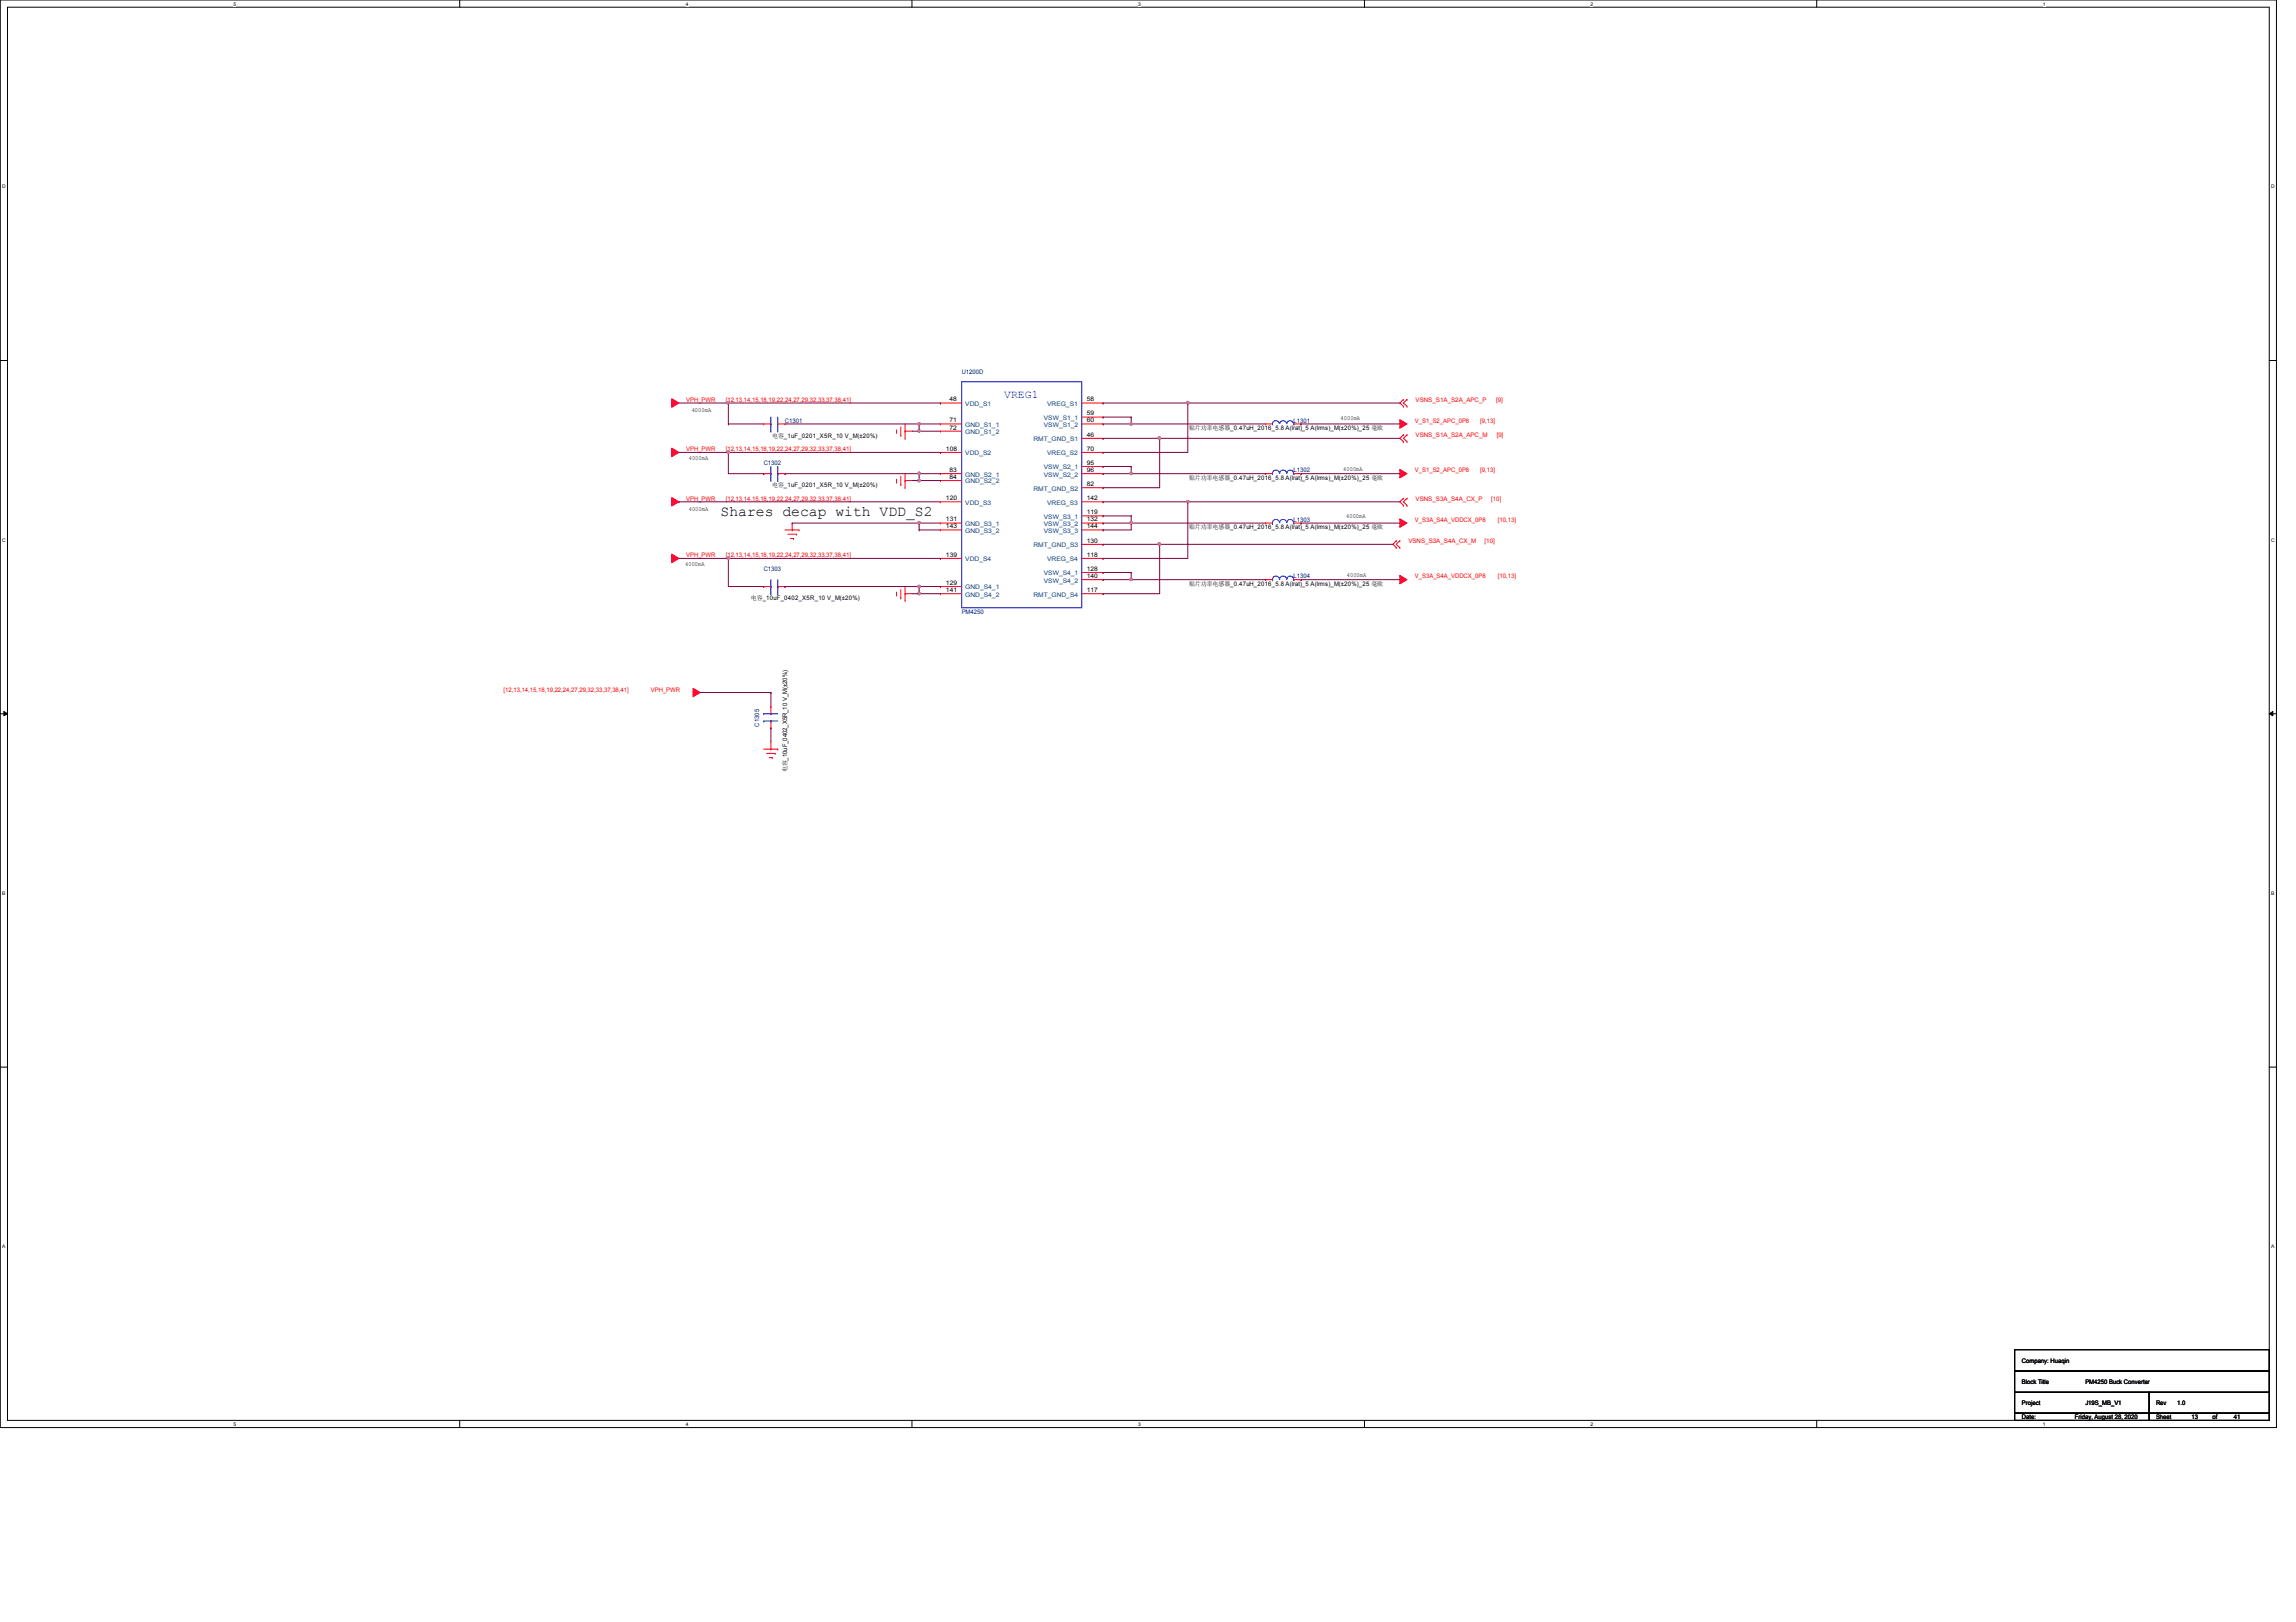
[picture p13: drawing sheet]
<svg xmlns="http://www.w3.org/2000/svg" width="297mm" height="210mm" viewBox="0 0 297 210" stroke-linecap="round" stroke-linejoin="round" font-family="sans-serif">
<defs><g id="words">
<text font-size="1.9" x="93.2" y="66.8">Shares decap with VDD_S2</text>
<text font-size="1.4" fill="#00f" x="129.9" y="51.5">VREG1</text>
<g font-size=".8" fill="#f00">
<text x="88.8" y="52">VPH_PWR</text>
<text x="93.9" y="52">[12,13,14,15,18,19,22,24,27,29,32,33,37,38,41]</text>
<text x="183.1" y="52">VSNS_S1A_S2A_APC_P</text>
<text x="193.5" y="52">[9]</text>
<text x="88.8" y="58.4">VPH_PWR</text>
<text x="93.9" y="58.4">[12,13,14,15,18,19,22,24,27,29,32,33,37,38,41]</text>
<text x="183" y="54.7">V_S1_S2_APC_0P8</text>
<text x="183.1" y="56.6">VSNS_S1A_S2A_APC_M</text>
<text x="191.5" y="54.7">[9,13]</text>
<text x="193.6" y="56.6">[9]</text>
<text x="88.8" y="64.8">VPH_PWR</text>
<text x="93.9" y="64.8">[12,13,14,15,18,19,22,24,27,29,32,33,37,38,41]</text>
<text x="183" y="61.1">V_S1_S2_APC_0P8</text>
<text x="183.1" y="64.8">VSNS_S3A_S4A_CX_P</text>
<text x="191.5" y="61.1">[9,13]</text>
<text x="192.9" y="64.8">[10]</text>
<text x="182.2" y="70.3">VSNS_S3A_S4A_CX_M</text>
<text x="183" y="67.5">V_S3A_S4A_VDDCX_0P8</text>
<text x="192.1" y="70.3">[10]</text>
<text x="193.8" y="67.5">[10,13]</text>
<text x="88.8" y="72.1">VPH_PWR</text>
<text x="93.9" y="72.1">[12,13,14,15,18,19,22,24,27,29,32,33,37,38,41]</text>
<text x="183" y="74.8">V_S3A_S4A_VDDCX_0P8</text>
<text x="193.8" y="74.8">[10,13]</text>
<text x="65.1" y="89.5">[12,13,14,15,18,19,22,24,27,29,32,33,37,38,41]</text>
<text x="84.2" y="89.5">VPH_PWR</text>
</g>
<g font-size=".8">
<text x="89.5" y="53.3">4000mA</text>
<text x="122.8" y="51.9">48</text>
<text x="140.6" y="51.9">58</text>
<text x="140.6" y="53.8">59</text>
<text x="89.1" y="59.5">4000mA</text>
<text x="99.9" y="56.6">电电_1uF_0201_X5R_10 V_M(±20%)</text>
<text x="122.4" y="58.3">108</text>
<text x="122.8" y="54.7">71</text>
<text x="122.8" y="55.6">72</text>
<text x="140.6" y="54.7">60</text>
<text x="140.6" y="56.5">46</text>
<text x="140.6" y="58.3">70</text>
<text x="153.8" y="55.6">贴贴贴贴电贴贴_0.47uH_2016_5.8 A(lrat)_5 A(lrms)_M(±20%)_25 毫毫</text>
<text x="173.4" y="54.4">4000mA</text>
<text x="99.9" y="63">电电_1uF_0201_X5R_10 V_M(±20%)</text>
<text x="122.4" y="64.7">120</text>
<text x="122.8" y="61.1">83</text>
<text x="122.8" y="62">84</text>
<text x="140.6" y="60.2">95</text>
<text x="140.6" y="61.1">96</text>
<text x="140.6" y="62.9">82</text>
<text x="140.6" y="64.7">142</text>
<text x="153.8" y="62.1">贴贴贴贴电贴贴_0.47uH_2016_5.8 A(lrat)_5 A(lrms)_M(±20%)_25 毫毫</text>
<text x="173.8" y="61">4000mA</text>
<text x="89.1" y="66.2">4000mA</text>
<text x="122.4" y="67.5">131</text>
<text x="122.4" y="68.4">143</text>
<text x="140.6" y="66.5">119</text>
<text x="140.6" y="67.5">132</text>
<text x="140.6" y="68.4">144</text>
<text x="140.6" y="70.2">130</text>
<text x="153.8" y="68.5">贴贴贴贴电贴贴_0.47uH_2016_5.8 A(lrat)_5 A(lrms)_M(±20%)_25 毫毫</text>
<text x="174.2" y="67.1">4000mA</text>
<text x="88.6" y="73.2">4000mA</text>
<text x="97.2" y="77.6">电电_10uF_0402_X5R_10 V_M(±20%)</text>
<text x="122.4" y="72.1">139</text>
<text x="122.4" y="75.7">129</text>
<text x="122.4" y="76.6">141</text>
<text x="140.6" y="72.1">118</text>
<text x="140.6" y="73.9">128</text>
<text x="140.6" y="74.8">140</text>
<text x="140.6" y="76.6">117</text>
<text x="153.8" y="75.8">贴贴贴贴电贴贴_0.47uH_2016_5.8 A(lrat)_5 A(lrms)_M(±20%)_25 毫毫</text>
<text x="174.2" y="74.7">4000mA</text>
<text x="101.9" y="99.9" transform="rotate(-90 101.9 99.9)">电电_10uF_0402_X5R_10 V_M(±20%)</text>
<text x="261.6" y="179.1">Block Title</text>
<text x="261.6" y="176.4">Company: Huaqin</text>
<text x="269.8" y="179.1">PM4250 Buck Converter</text>
<text x="261.6" y="181.8">Project</text>
<text x="261.6" y="183.6">Date:</text>
<text x="268.4" y="183.6">Friday, August 28, 2020</text>
<text x="269.8" y="181.8">J19S_MB_V1</text>
<text x="278.9" y="181.8">Rev</text>
<text x="278.9" y="183.6">Sheet</text>
<text x="281.7" y="181.8">1.0</text>
<text x="283.5" y="183.6">13</text>
<text x="286.3" y="183.6">of</text>
<text x="289" y="183.6">41</text>
</g>
<g font-size=".8" fill="#000080">
<text x="124.4" y="48.3">U1200D</text>
<text x="101.6" y="54.7">C1301</text>
<text x="167.3" y="54.7">L1301</text>
<text x="98.8" y="60.2">C1302</text>
<text x="167.3" y="61.1">L1302</text>
<text x="167.3" y="67.5">L1303</text>
<text x="98.8" y="73.9">C1303</text>
<text x="167.3" y="74.8">L1304</text>
<text x="124.4" y="79.4">PM4250</text>
<text x="98.2" y="94" transform="rotate(-90 98.2 94)">C1305</text>
</g>
<g font-size=".8" fill="#004080">
<text x="124.9" y="52.5">VDD_S1</text>
<text x="135.5" y="52.5">VREG_S1</text>
<text x="124.9" y="55.2">GND_S1_1</text>
<text x="124.9" y="56.2">GND_S1_2</text>
<text x="124.9" y="58.9">VDD_S2</text>
<text x="133.7" y="57.1">RMT_GND_S1</text>
<text x="135" y="54.4">VSW_S1_1</text>
<text x="135" y="55.2">VSW_S1_2</text>
<text x="135.5" y="58.9">VREG_S2</text>
<text x="124.9" y="61.7">GND_S2_1</text>
<text x="124.9" y="62.6">GND_S2_2</text>
<text x="124.9" y="65.3">VDD_S3</text>
<text x="133.7" y="63.5">RMT_GND_S2</text>
<text x="135" y="60.7">VSW_S2_1</text>
<text x="135" y="61.7">VSW_S2_2</text>
<text x="135.5" y="65.3">VREG_S3</text>
<text x="124.9" y="68.1">GND_S3_1</text>
<text x="124.9" y="69">GND_S3_2</text>
<text x="133.7" y="70.8">RMT_GND_S3</text>
<text x="135" y="67.1">VSW_S3_1</text>
<text x="135" y="68.1">VSW_S3_2</text>
<text x="135" y="69">VSW_S3_3</text>
<text x="124.9" y="72.6">VDD_S4</text>
<text x="124.9" y="76.3">GND_S4_1</text>
<text x="124.9" y="77.2">GND_S4_2</text>
<text x="133.7" y="77.2">RMT_GND_S4</text>
<text x="135" y="74.5">VSW_S4_1</text>
<text x="135" y="75.4">VSW_S4_2</text>
<text x="135.5" y="72.6">VREG_S4</text>
</g>
<g font-size=".6">
<text x="30.2" y=".7">5</text>
<text x="88.7" y=".7">4</text>
<text x="147.2" y=".7">3</text>
<text x="205.8" y=".7">2</text>
<text x="264.3" y=".7">1</text>
<text x=".3" y="24.4">D</text>
<text x="293.8" y="24.4">D</text>
<text x=".3" y="70.1">C</text>
<text x="293.8" y="70.1">C</text>
<text x=".3" y="115.8">B</text>
<text x="293.8" y="115.8">B</text>
<text x=".3" y="161.5">A</text>
<text x="293.8" y="161.5">A</text>
<text x="30.2" y="184.5">5</text>
<text x="88.7" y="184.5">4</text>
<text x="147.2" y="184.5">3</text>
<text x="205.8" y="184.5">2</text>
<text x="264.3" y="184.5">1</text>
</g>
</g></defs>
<path d="M0 0h294.5v184.7h-294.5zM1 .9h292.6v182.9h-292.6z" fill="none" stroke="#000" stroke-width=".13"/>
<g fill="#fff">
<path d="M30.2 .1h.4v.7h-.4z"/>
<path d="M30.2 183.9h.4v.8h-.4z"/>
</g>
<path d="M59.5 0v.9M59.5 183.8v.9" fill="none" stroke="#000" stroke-width=".13"/>
<g fill="#fff">
<path d="M88.7 .1h.4v.7h-.4z"/>
<path d="M88.7 183.9h.4v.8h-.4z"/>
</g>
<path d="M118 0v.9M118 183.8v.9" fill="none" stroke="#000" stroke-width=".13"/>
<g fill="#fff">
<path d="M147.2 .1h.4v.7h-.4z"/>
<path d="M147.2 183.9h.4v.8h-.4z"/>
</g>
<path d="M176.5 0v.9M176.5 183.8v.9" fill="none" stroke="#000" stroke-width=".13"/>
<g fill="#fff">
<path d="M205.8 .1h.3v.7h-.3z"/>
<path d="M205.8 183.9h.3v.8h-.3z"/>
</g>
<path d="M235 0v.9M235 183.8v.9" fill="none" stroke="#000" stroke-width=".13"/>
<g fill="#fff">
<path d="M264.3 .1h.3v.7h-.3z"/>
<path d="M264.3 183.9h.3v.8h-.3z"/>
<path d="M.3 23.8h.5v.7h-.5z"/>
<path d="M293.8 23.8h.5v.7h-.5z"/>
<path d="M.3 69.5h.5v.7h-.5z"/>
<path d="M293.8 69.5h.5v.7h-.5z"/>
</g>
<path d="M0 46.7h1M293.6 46.7h.9" fill="none" stroke="#000" stroke-width=".13"/>
<g fill="#fff">
<path d="M.3 115.2h.4v.8h-.4z"/>
<path d="M293.8 115.2h.5v.8h-.5z"/>
</g>
<path d="M0 92.4h1M.5 92.1l.5 .3-.5 .2zM293.6 92.4l.4-.3v.5zM293.6 92.4h.9" fill="none" stroke="#000" stroke-width=".13"/>
<path d="M.5 92.1l.5 .3-.5 .2zM293.6 92.4l.4-.3v.5z" fill="#000"/>
<g fill="#fff">
<path d="M.3 161h.4v.7h-.4z"/>
<path d="M293.8 161h.4v.7h-.4z"/>
</g>
<path d="M0 138.1h1M293.6 138.1h.9" fill="none" stroke="#000" stroke-width=".13"/>
<g fill="none" stroke="#f00" stroke-width=".13">
<path d="M116 56h.1M116 55.6v.4M116.5 56.3h.1M116.5 55.2v1.1M117.1 55.8h.1M117.1 56.7h.1M117.1 55.8h.9M117.1 54.9v1.8M101.6 68.6h1.8M101.9 69.1h1.1M102.3 69.7h.4M102.5 68.6h.1"/>
<path d="M102.5 67.7v.9M102.7 69.7h.1M103 69.1h.1M103.4 68.6h.1M116 62.4h.1M116 77h.1M116 62v.4M116 76.6v.4M116.5 62.7h.1M116.5 77.4h.1M116.5 61.6v1.1M116.5 76.3v1.1"/>
<path d="M117.1 62.2h.1M117.1 63.1h.1M117.1 76.8h.1M117.1 77.7h.1M117.1 61.3v1.8M117.1 75.9v1.8M117.1 62.2h.9M117.1 76.8h.9M98.8 96.9h1.8M99.2 97.5h1.1M99.5 98h.4M99.7 96.9h.1"/>
<path d="M99.7 96v.9M99.9 98h.1M100.3 97.5h.1M100.6 96.9h.1"/>
</g>
<path d="M86.9 51.6l.9 .6-.9 .5z" fill-rule="evenodd" fill="#f00"/>
<path d="M86.9 51.6l.9 .6-.9 .5z" fill="none" stroke="#f00" stroke-width=".13"/>
<path d="M86.9 58l.9 .5-.9 .6z" fill-rule="evenodd" fill="#f00"/>
<path d="M86.9 58l.9 .5-.9 .6z" fill="none" stroke="#f00" stroke-width=".13"/>
<path d="M86.9 64.4l.9 .5-.9 .6z" fill-rule="evenodd" fill="#f00"/>
<path d="M86.9 64.4l.9 .5-.9 .6z" fill="none" stroke="#f00" stroke-width=".13"/>
<path d="M86.9 71.7l.9 .6-.9 .5z" fill-rule="evenodd" fill="#f00"/>
<path d="M181.6 51.7h.1M181.6 52.6h.1M181.6 51.7l-.5 .5 .5 .4M182 52.6h.1M182 51.7h.1M182 51.7l-.4 .5 .4 .4M86.9 71.7l.9 .6-.9 .5z" fill="none" stroke="#f00" stroke-width=".13"/>
<path d="M181.1 54.3l.9 .6-.9 .5z" fill-rule="evenodd" fill="#f00"/>
<path d="M181.1 54.3l.9 .6-.9 .5zM181.6 56.3h.1M181.6 57.1h.1M181.6 56.3l-.5 .4 .5 .4M182 57.1h.1M182 56.3h.1M182 56.3l-.4 .4 .4 .4" fill="none" stroke="#f00" stroke-width=".13"/>
<path d="M181.1 60.7l.9 .6-.9 .5z" fill-rule="evenodd" fill="#f00"/>
<path d="M181.1 60.7l.9 .6-.9 .5zM181.6 64.5h.1M181.6 65.4h.1M181.6 64.5l-.5 .4 .5 .5M182 65.4h.1M182 64.5h.1M182 64.5l-.4 .4 .4 .5" fill="none" stroke="#f00" stroke-width=".13"/>
<path d="M181.1 67.1l.9 .6-.9 .5z" fill-rule="evenodd" fill="#f00"/>
<path d="M180.6 70h.1M180.6 70.9h.1M180.6 70l-.4 .4 .4 .5M181.1 67.1l.9 .6-.9 .5zM181.1 70.9h.1M181.1 70h.1M181.1 70l-.5 .4 .5 .5" fill="none" stroke="#f00" stroke-width=".13"/>
<path d="M181.1 74.5l.9 .5-.9 .6z" fill-rule="evenodd" fill="#f00"/>
<path d="M181.1 74.5l.9 .5-.9 .6z" fill="none" stroke="#f00" stroke-width=".13"/>
<path d="M89.7 89.1l.9 .5-.9 .6z" fill-rule="evenodd" fill="#f00"/>
<g fill="none" stroke="#f00" stroke-width=".13">
<path d="M98.8 54.9h.1M98.8 54.9h.9M100.6 54.9h1M101.6 54.9h.1M121.7 52.2h.1M121.7 54.9h.1M121.7 55.8h.1M121.7 58.5h.1M121.7 54.9h2.7M121.7 52.2h2.7M121.7 55.8h2.7M121.7 58.5h2.7"/>
<path d="M140 54.9h2.7M140 52.2h2.7M140 58.5h2.7M140 54h2.7M140 56.7h2.7M142.7 52.2h.1M142.7 54h.1M142.7 54.9h.1M142.7 56.7h.1M142.7 58.5h.1M163.7 54.9h.1M163.7 54.9h.9"/>
<path d="M167.4 54.9h.9M168.3 54.9h.1M98.8 75.9h.1M98.8 61.3h.1M98.8 75.9h.9M98.8 61.3h.9M100.6 75.9h1M100.6 61.3h1M101.6 75.9h.1M101.6 61.3h.1M121.7 61.3h.1M121.7 62.2h.1"/>
<path d="M121.7 64.9h.1M121.7 67.7h.1M121.7 68.6h.1M121.7 72.3h.1M121.7 75.9h.1M121.7 76.8h.1M121.7 75.9h2.7M121.7 61.3h2.7M121.7 62.2h2.7M121.7 64.9h2.7M121.7 67.7h2.7M121.7 68.6h2.7"/>
<path d="M121.7 72.3h2.7M121.7 76.8h2.7M140 75h2.7M140 61.3h2.7M140 64.9h2.7M140 67.7h2.7M140 68.6h2.7M140 72.3h2.7M140 76.8h2.7M140 60.4h2.7M140 63.1h2.7M140 66.8h2.7"/>
<path d="M140 70.4h2.7M140 74.1h2.7M142.7 60.4h.1M142.7 61.3h.1M142.7 63.1h.1M142.7 64.9h.1M142.7 66.8h.1M142.7 67.7h.1M142.7 68.6h.1M142.7 70.4h.1M142.7 72.3h.1M142.7 74.1h.1"/>
<path d="M142.7 75h.1M142.7 76.8h.1M163.7 75h.1M163.7 67.7h.1M163.7 61.3h.1M163.7 75h.9M163.7 61.3h.9M163.7 67.7h.9M167.4 75h.9M167.4 61.3h.9M167.4 67.7h.9M168.3 75h.1"/>
<path d="M168.3 67.7h.1M168.3 61.3h.1M89.7 89.1l.9 .5-.9 .6zM99.7 91.4h.1M99.7 94.2h.1M99.7 91.4v1M99.7 93.3v.9"/>
</g>
<path d="M260.6 174.7h33v2.7h-33zM260.6 177.4h33v2.8h-33zM260.6 180.2h17.4v2.7h-17.4zM260.6 182.9h17.4v.9h-17.4zM278 182.9h15.6v.9h-15.6zM278 180.2h15.6v2.7h-15.6z" fill="none" stroke="#000" stroke-width=".13"/>
<g fill="none" stroke="#00f" stroke-width=".13">
<path d="M99.7 54.9h.1M99.7 55.8h.1M99.7 54v1.8M100.6 55.8h.1M100.6 54.9h.1M100.6 54v1.8M124.4 49.4h15.6v29.3h-15.6zM164.6 54.9h.1M164.6 54.8a.45 .45 0 0 1 .5-.4 .45 .45 0 0 1 .4 .4M165.6 54.8a.45 .45 0 0 1 .4-.4 .45 .45 0 0 1 .5 .4M166.5 54.8a.43 .43 0 0 1 .4-.4 .43 .43 0 0 1 .4 .4M167.4 54.9h.1"/>
<path d="M99.7 75.9h.1M99.7 76.8h.1M99.7 61.3h.1M99.7 62.2h.1M99.7 60.4v1.8M99.7 75v1.8M100.6 76.8h.1M100.6 75.9h.1M100.6 62.2h.1M100.6 61.3h.1M100.6 60.4v1.8M100.6 75v1.8"/>
<path d="M164.6 75h.1M164.6 75a.45 .45 0 0 1 .5-.5 .45 .45 0 0 1 .4 .5M164.6 67.7h.1M164.6 67.6a.45 .45 0 0 1 .5-.4 .45 .45 0 0 1 .4 .4M164.6 61.3h.1M164.6 61.3a.45 .45 0 0 1 .5-.5 .45 .45 0 0 1 .4 .5M165.6 75a.45 .45 0 0 1 .4-.5 .45 .45 0 0 1 .5 .5M165.6 67.6a.45 .45 0 0 1 .4-.4 .45 .45 0 0 1 .5 .4M165.6 61.3a.45 .45 0 0 1 .4-.5 .45 .45 0 0 1 .5 .5M166.5 75a.42 .42 0 0 1 .4-.5 .42 .42 0 0 1 .4 .5M166.5 67.6a.42 .42 0 0 1 .4-.4 .42 .42 0 0 1 .4 .4M166.5 61.3a.42 .42 0 0 1 .4-.5 .42 .42 0 0 1 .4 .5"/>
<path d="M167.4 75h.1M167.4 67.7h.1M167.4 61.3h.1M98.8 92.4h.1M98.8 93.3h.1M98.8 92.4h1.8M98.8 93.3h1.8M99.7 92.4h.1M99.7 93.3h.1"/>
</g>
<path d="M87.8 52.2h6.4M87.8 58.5h6.4M94.2 52.2h.1M94.2 58.5h.1M101.6 54.9h17.3M118.9 54.9h.1M87.8 64.9h.1M87.8 64.9h33.9M87.8 72.3h6.4M94.2 72.3h.1" fill="none" stroke="#800040" stroke-width=".13"/>
<path d="M118.8 54.7h.2v.3h-.2z" fill-rule="evenodd" fill="#f0f"/>
<path d="M118.8 54.7h.2v.3h-.2z" fill="none" stroke="#f0f" stroke-width=".13"/>
<path d="M118.9 55.8h.1M118.9 55.8h2.8" fill="none" stroke="#800040" stroke-width=".13"/>
<path d="M118.8 55.7h.2v.2h-.2z" fill-rule="evenodd" fill="#f0f"/>
<path d="M118.8 55.7h.2v.2h-.2z" fill="none" stroke="#f0f" stroke-width=".13"/>
<path d="M118.9 54.9h.1M118.9 54.9h2.8M101.6 61.3h.1M101.6 61.3h17.3" fill="none" stroke="#800040" stroke-width=".13"/>
<path d="M118.8 61.1h.2v.3h-.2z" fill-rule="evenodd" fill="#f0f"/>
<path d="M118.8 61.1h.2v.3h-.2z" fill="none" stroke="#f0f" stroke-width=".13"/>
<path d="M118.9 61.3h.1M118.9 62.2h.1M118.9 61.3h2.8M118.9 61.3v.9M118.9 62.2h2.8" fill="none" stroke="#800040" stroke-width=".13"/>
<path d="M118.8 62.1h.2v.2h-.2z" fill-rule="evenodd" fill="#f0f"/>
<path d="M118.8 62.1h.2v.2h-.2z" fill="none" stroke="#f0f" stroke-width=".13"/>
<path d="M102.5 67.7h.1M102.5 67.7h16.4" fill="none" stroke="#800040" stroke-width=".13"/>
<path d="M118.8 67.5h.2v.3h-.2z" fill-rule="evenodd" fill="#f0f"/>
<path d="M118.8 67.5h.2v.3h-.2z" fill="none" stroke="#f0f" stroke-width=".13"/>
<path d="M101.6 75.9h.1M101.6 75.9h17.3M118.9 67.7h.1M118.9 68.6h.1M118.9 67.7h2.8M118.9 67.7v.9M118.9 68.6h2.8" fill="none" stroke="#800040" stroke-width=".13"/>
<path d="M118.8 75.8h.2v.2h-.2z" fill-rule="evenodd" fill="#f0f"/>
<path d="M118.8 75.8h.2v.2h-.2z" fill="none" stroke="#f0f" stroke-width=".13"/>
<path d="M118.9 76.8h.1M118.9 76.8h2.8" fill="none" stroke="#800040" stroke-width=".13"/>
<path d="M118.8 76.7h.2v.2h-.2z" fill-rule="evenodd" fill="#f0f"/>
<path d="M118.8 76.7h.2v.2h-.2z" fill="none" stroke="#f0f" stroke-width=".13"/>
<path d="M142.7 52.2h.1M142.7 52.2h11M118.9 75.9h.1M118.9 75.9v.9M118.9 75.9h2.8" fill="none" stroke="#800040" stroke-width=".13"/>
<path d="M153.5 52h.3v.2h-.3z" fill-rule="evenodd" fill="#f0f"/>
<path d="M153.5 52h.3v.2h-.3z" fill="none" stroke="#f0f" stroke-width=".13"/>
<path d="M142.7 54.9h.1M142.7 54h.1M142.7 54.9h21M142.7 54h3.6M146.3 54h.1M146.3 54.9h.1M146.3 54v.9M168.3 54.9h.1M168.3 54.9h12.8" fill="none" stroke="#800040" stroke-width=".13"/>
<path d="M146.2 54.7h.3v.3h-.3z" fill-rule="evenodd" fill="#f0f"/>
<path d="M146.2 54.7h.3v.3h-.3z" fill="none" stroke="#f0f" stroke-width=".13"/>
<path d="M142.7 56.7h.1M142.7 56.7h7.3" fill="none" stroke="#800040" stroke-width=".13"/>
<path d="M149.9 56.6h.2v.2h-.2z" fill-rule="evenodd" fill="#f0f"/>
<path d="M149.9 56.6h.2v.2h-.2z" fill="none" stroke="#f0f" stroke-width=".13"/>
<path d="M142.7 60.4h.1M142.7 61.3h.1M142.7 60.4h3.6M142.7 61.3h21M146.3 60.4h.1M146.3 61.3h.1M146.3 60.4v.9" fill="none" stroke="#800040" stroke-width=".13"/>
<path d="M146.2 61.1h.3v.3h-.3z" fill-rule="evenodd" fill="#f0f"/>
<path d="M146.2 61.1h.3v.3h-.3z" fill="none" stroke="#f0f" stroke-width=".13"/>
<path d="M142.7 58.5h.1M150 56.7h.1M150 56.7v6.4h-7.3M150 56.7h31.1M153.7 52.2h.1M153.7 52.2v6.3h-11M153.7 52.2h27.4M142.7 63.1h.1M142.7 64.9h.1M142.7 64.9h11M168.3 61.3h.1M168.3 61.3h12.8" fill="none" stroke="#800040" stroke-width=".13"/>
<path d="M153.5 64.8h.3v.2h-.3z" fill-rule="evenodd" fill="#f0f"/>
<path d="M153.5 64.8h.3v.2h-.3z" fill="none" stroke="#f0f" stroke-width=".13"/>
<path d="M142.7 66.8h.1M142.7 67.7h.1M142.7 66.8h3.6M142.7 67.7h21M146.3 66.8h.1M146.3 67.7h.1M146.3 66.8v.9" fill="none" stroke="#800040" stroke-width=".13"/>
<path d="M146.2 67.5h.3v.3h-.3z" fill-rule="evenodd" fill="#f0f"/>
<path d="M146.2 67.5h.3v.3h-.3z" fill="none" stroke="#f0f" stroke-width=".13"/>
<path d="M142.7 70.4h.1M142.7 70.4h7.3M168.3 67.7h.1M168.3 67.7h12.8" fill="none" stroke="#800040" stroke-width=".13"/>
<path d="M149.9 70.3h.2v.2h-.2z" fill-rule="evenodd" fill="#f0f"/>
<path d="M149.9 70.3h.2v.2h-.2z" fill="none" stroke="#f0f" stroke-width=".13"/>
<path d="M142.7 68.6h.1M142.7 74.1h.1M142.7 75h.1M142.7 74.1h3.6M142.7 75h21M146.3 67.7h.1M146.3 74.1h.1M146.3 75h.1M146.3 67.7v.9h-3.6M146.3 74.1v.9" fill="none" stroke="#800040" stroke-width=".13"/>
<path d="M146.2 74.8h.3v.3h-.3z" fill-rule="evenodd" fill="#f0f"/>
<path d="M146.2 74.8h.3v.3h-.3z" fill="none" stroke="#f0f" stroke-width=".13"/>
<g fill="none" stroke="#800040" stroke-width=".13">
<path d="M94.2 54.9h.1M94.2 52.2h.1M94.2 54.9h4.6M94.2 52.2v2.7M94.2 52.2h27.5M118 55.8h.9M118.9 54.9h.1M118.9 55.8h.1M118.9 54.9v.9M121.7 52.2h.1M142.7 76.8h.1M142.7 72.3h.1"/>
<path d="M150 70.4h.1M150 70.4v6.4h-7.3M150 70.4h30.2M153.7 64.9h.1M153.7 64.9v7.4h-11M153.7 64.9h27.4M168.3 75h.1M168.3 75h12.8M90.6 89.6h9.1M99.7 89.6h.1M99.7 94.2h.1M99.7 89.6v1.8"/>
<path d="M99.7 94.2v1.8"/>
</g>
<path d="M94.1 52h.2v.2h-.2z" fill-rule="evenodd" fill="#f0f"/>
<path d="M94.1 52h.2v.2h-.2z" fill="none" stroke="#f0f" stroke-width=".13"/>
<path d="M94.2 58.5h.1M94.2 58.5v2.8M94.2 58.5h27.5M121.7 58.5h.1M118 62.2h.9M118.9 62.2h.1" fill="none" stroke="#800040" stroke-width=".13"/>
<path d="M94.1 58.4h.2v.2h-.2z" fill-rule="evenodd" fill="#f0f"/>
<path d="M94.1 58.4h.2v.2h-.2z" fill="none" stroke="#f0f" stroke-width=".13"/>
<path d="M94.2 72.3h.1M94.2 61.3h4.6M94.2 72.3v3.6M94.2 72.3h27.5M98.8 61.3h.1M121.7 72.3h.1" fill="none" stroke="#800040" stroke-width=".13"/>
<path d="M94.1 72.1h.2v.2h-.2z" fill-rule="evenodd" fill="#f0f"/>
<path d="M94.1 72.1h.2v.2h-.2z" fill="none" stroke="#f0f" stroke-width=".13"/>
<path d="M94.2 75.9h4.6M98.8 75.9h.1M118 76.8h.9M118.9 76.8h.1" fill="none" stroke="#800040" stroke-width=".13"/>
<path d="M118.8 54.7h.2v.3h-.2z" fill-rule="evenodd" fill="#f0f"/>
<path d="M118.8 54.7h.2v.3h-.2z" fill="none" stroke="#f0f" stroke-width=".13"/>
<path d="M118.8 55.7h.2v.2h-.2z" fill-rule="evenodd" fill="#f0f"/>
<path d="M118.8 55.7h.2v.2h-.2z" fill="none" stroke="#f0f" stroke-width=".13"/>
<path d="M118.8 61.1h.2v.3h-.2z" fill-rule="evenodd" fill="#f0f"/>
<path d="M118.8 61.1h.2v.3h-.2z" fill="none" stroke="#f0f" stroke-width=".13"/>
<path d="M118.8 62.1h.2v.2h-.2z" fill-rule="evenodd" fill="#f0f"/>
<path d="M118.8 62.1h.2v.2h-.2z" fill="none" stroke="#f0f" stroke-width=".13"/>
<path d="M118.8 67.5h.2v.3h-.2z" fill-rule="evenodd" fill="#f0f"/>
<path d="M118.8 67.5h.2v.3h-.2z" fill="none" stroke="#f0f" stroke-width=".13"/>
<path d="M118.8 75.8h.2v.2h-.2z" fill-rule="evenodd" fill="#f0f"/>
<path d="M118.8 75.8h.2v.2h-.2z" fill="none" stroke="#f0f" stroke-width=".13"/>
<path d="M118.8 76.7h.2v.2h-.2z" fill-rule="evenodd" fill="#f0f"/>
<path d="M118.8 76.7h.2v.2h-.2z" fill="none" stroke="#f0f" stroke-width=".13"/>
<path d="M153.5 52h.3v.2h-.3z" fill-rule="evenodd" fill="#f0f"/>
<path d="M153.5 52h.3v.2h-.3z" fill="none" stroke="#f0f" stroke-width=".13"/>
<path d="M146.2 54.7h.3v.3h-.3z" fill-rule="evenodd" fill="#f0f"/>
<path d="M146.2 54.7h.3v.3h-.3z" fill="none" stroke="#f0f" stroke-width=".13"/>
<path d="M149.9 56.6h.2v.2h-.2z" fill-rule="evenodd" fill="#f0f"/>
<path d="M149.9 56.6h.2v.2h-.2z" fill="none" stroke="#f0f" stroke-width=".13"/>
<path d="M146.2 61.1h.3v.3h-.3z" fill-rule="evenodd" fill="#f0f"/>
<path d="M146.2 61.1h.3v.3h-.3z" fill="none" stroke="#f0f" stroke-width=".13"/>
<path d="M153.5 64.8h.3v.2h-.3z" fill-rule="evenodd" fill="#f0f"/>
<path d="M153.5 64.8h.3v.2h-.3z" fill="none" stroke="#f0f" stroke-width=".13"/>
<path d="M146.2 67.5h.3v.3h-.3z" fill-rule="evenodd" fill="#f0f"/>
<path d="M146.2 67.5h.3v.3h-.3z" fill="none" stroke="#f0f" stroke-width=".13"/>
<path d="M149.9 70.3h.2v.2h-.2z" fill-rule="evenodd" fill="#f0f"/>
<path d="M149.9 70.3h.2v.2h-.2z" fill="none" stroke="#f0f" stroke-width=".13"/>
<path d="M146.2 74.8h.3v.3h-.3z" fill-rule="evenodd" fill="#f0f"/>
<path d="M146.2 74.8h.3v.3h-.3z" fill="none" stroke="#f0f" stroke-width=".13"/>
<path d="M94.1 52h.2v.2h-.2z" fill-rule="evenodd" fill="#f0f"/>
<path d="M94.1 52h.2v.2h-.2z" fill="none" stroke="#f0f" stroke-width=".13"/>
<path d="M94.1 58.4h.2v.2h-.2z" fill-rule="evenodd" fill="#f0f"/>
<path d="M94.1 58.4h.2v.2h-.2z" fill="none" stroke="#f0f" stroke-width=".13"/>
<path d="M94.1 72.1h.2v.2h-.2z" fill-rule="evenodd" fill="#f0f"/>
<path d="M94.1 72.1h.2v.2h-.2z" fill="none" stroke="#f0f" stroke-width=".13"/>
<use href="#words"/>
</svg>
